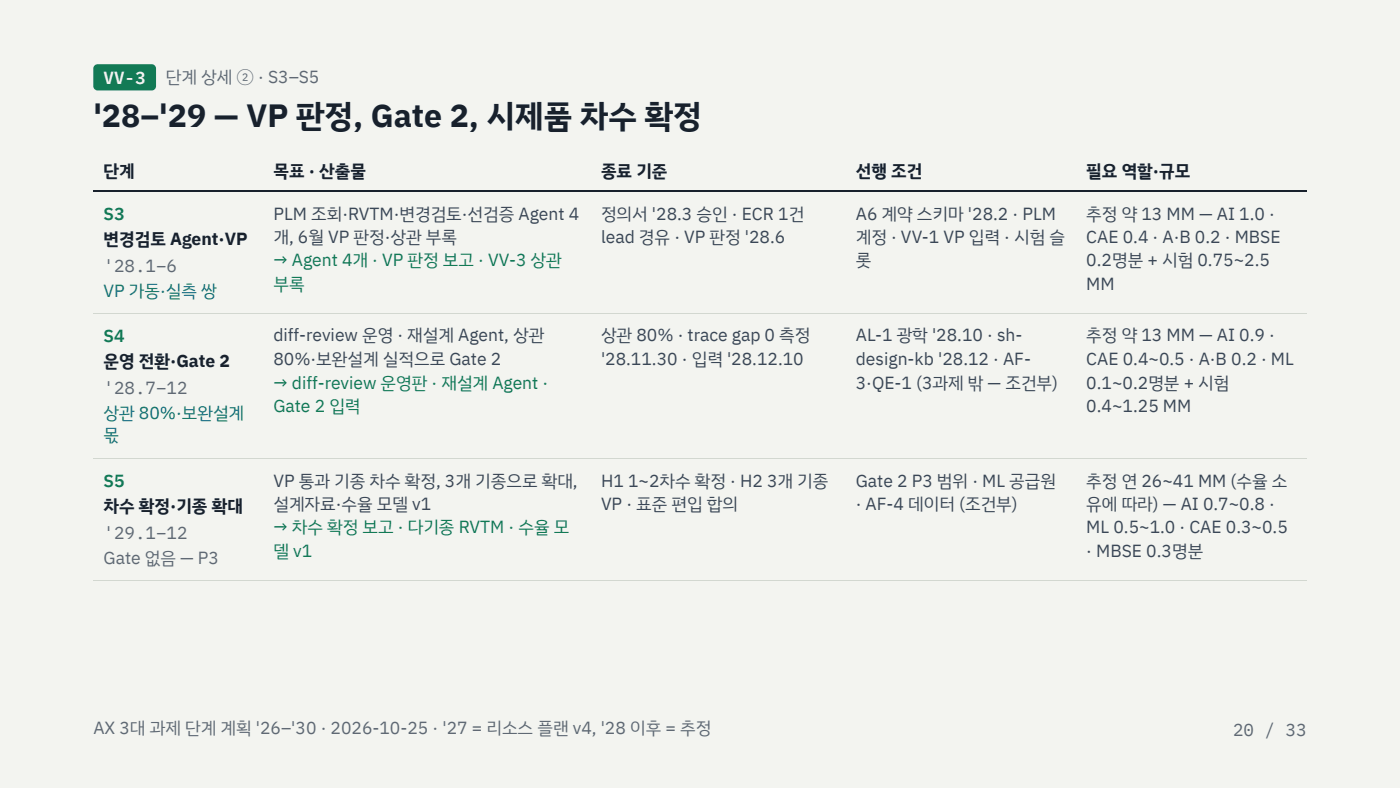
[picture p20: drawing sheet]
<svg xmlns="http://www.w3.org/2000/svg" width="508mm" height="286mm" viewBox="0 0 508 286" stroke-linecap="round" stroke-linejoin="round" font-family="sans-serif">
<defs><g id="words">
<text font-size="11.6" fill="#18212c" x="33.9" y="46">'28–'29 — VP 판정, Gate 2, 시제품 차수 확정</text>
<text font-size="6.3" fill="#f3f4f0" x="37.6" y="30.4">VV-3</text>
<g font-size="6.3" fill="#5d6873">
<text x="60.2" y="30.2">단계 상세 ② · S3–S5</text>
<text x="37.6" y="98.7">'28.1–6</text>
<text x="37.6" y="142.9">'28.7–12</text>
<text x="37.6" y="195.5">'29.1–12</text>
<text x="37.6" y="204.5">Gate 없음 — P3</text>
<text x="33.9" y="266.2">AX 3대 과제 단계 계획 '26–'30 · 2026-10-25 · '27 = 리소스 플랜 v4, '28 이후 = 추정</text>
<text x="447.5" y="267">20 / 33</text>
</g>
<g font-size="6.3" fill="#18212c">
<text x="37.6" y="64.3">단계</text>
<text x="99.2" y="64.3">목표 · 산출물</text>
<text x="218.1" y="64.3">종료 기준</text>
<text x="310.5" y="64.3">선행 조건</text>
<text x="394.2" y="64.3">필요 역할·규모</text>
<text x="37.6" y="88.9">변경검토 Agent·VP</text>
<text x="37.6" y="133.1">운영 전환·Gate 2</text>
<text x="37.6" y="185.7">차수 확정·기종 확대</text>
</g>
<g font-size="6.3" fill="#127a55">
<text x="37.6" y="79.9">S3</text>
<text x="99.2" y="96.6">→ Agent 4개 · VP 판정 보고 · VV-3 상관</text>
<text x="99.2" y="105.3">부록</text>
<text x="37.6" y="124.1">S4</text>
<text x="99.2" y="141">→ dif-review 운영판 · 재설계 Agent ·</text>
<text x="111.2" y="141">f</text>
<text x="99.2" y="149.5">Gate 2 입력</text>
<text x="37.6" y="176.7">S5</text>
<text x="99.2" y="193.4">→ 차수 확정 보고 · 다기종 RVTM · 수율 모</text>
<text x="99.2" y="202.1">델 v1</text>
</g>
<g font-size="6.3" fill="#3a4757">
<text x="99.2" y="79.6">PLM 조회·RVTM·변경검토·선검증 Agent 4</text>
<text x="218.1" y="79.6">정의서 '28.3 승인 · ECR 1건</text>
<text x="310.5" y="79.6">A6 계약 스키마 '28.2 · PLM</text>
<text x="394.2" y="79.6">추정 약 13 MM — AI 1.0 ·</text>
<text x="99.2" y="88.1">개, 6월 VP 판정·상관 부록</text>
<text x="218.1" y="88.1">lead 경유 · VP 판정 '28.6</text>
<text x="310.5" y="88.1">계정 · VV-1 VP 입력 · 시험 슬</text>
<text x="394.2" y="88.1">CAE 0.4 · A·B 0.2 · MBSE</text>
<text x="310.5" y="96.6">롯</text>
<text x="394.2" y="96.6">0.2명분 + 시험 0.75~2.5</text>
<text x="394.2" y="105.3">MM</text>
<text x="99.2" y="123.8">dif-review 운영 · 재설계 Agent, 상관</text>
<text x="104.5" y="123.8">f</text>
<text x="218.1" y="123.8">상관 80% · trace gap 0 측정</text>
<text x="310.5" y="123.8">AL-1 광학 '28.10 · sh-</text>
<text x="394.2" y="123.8">추정 약 13 MM — AI 0.9 ·</text>
<text x="99.2" y="132.3">80%·보완설계 실적으로 Gate 2</text>
<text x="218.1" y="132.3">'28.11.30 · 입력 '28.12.10</text>
<text x="310.5" y="132.3">design-kb '28.12 · AF-</text>
<text x="394.2" y="132.3">CAE 0.4~0.5 · A·B 0.2 · ML</text>
<text x="310.5" y="141">3·QE-1 (3과제 밖 — 조건부)</text>
<text x="394.2" y="141">0.1~0.2명분 + 시험</text>
<text x="394.2" y="149.5">0.4~1.25 MM</text>
<text x="99.2" y="176.5">VP 통과 기종 차수 확정, 3개 기종으로 확대,</text>
<text x="218.1" y="176.5">H1</text>
<text x="227.9" y="176.5">1~2차수 확정 · H2</text>
<text x="278.3" y="176.5">3개 기종</text>
<text x="310.5" y="176.5">Gate 2 P3 범위 · ML 공급원</text>
<text x="394.2" y="176.5">추정 연 26~41 MM (수율 소</text>
<text x="99.2" y="184.9">설계자료·수율 모델 v1</text>
<text x="218.1" y="184.9">VP · 표준 편입 합의</text>
<text x="310.5" y="184.9">· AF-4 데이터 (조건부)</text>
<text x="394.2" y="184.9">유에 따라) — AI 0.7~0.8 ·</text>
<text x="394.2" y="193.4">ML 0.5~1.0 · CAE 0.3~0.5</text>
<text x="394.2" y="202.1">· MBSE 0.3명분</text>
</g>
<g font-size="6.3" fill="#0d6680">
<text x="37.6" y="107.7">VP 가동·실측 쌍</text>
<text x="37.6" y="151.9">상관 80%·보완설계</text>
<text x="37.6" y="160.1">몫</text>
</g>
</g></defs>
<path d="M0 0h508v285.8h-508z" fill="#f3f4f0"/>
<path d="M34.3 23.7l1.2-.4h19.5a1.59 1.59 0 0 1 1.6 1.6v6.3a1.59 1.59 0 0 1-1.6 1.6h-19.5a1.59 1.59 0 0 1-1.6-1.6v-6.5z" fill="#127a55"/>
<g fill="#18212c">
<path d="M33.9 69.1h61.6v.5h-61.6z"/>
<path d="M95.5 69.1h118.8v.5h-118.8z"/>
<path d="M214.3 69.1h92.6v.5h-92.6z"/>
<path d="M306.9 69.1h83.6v.5h-83.6z"/>
<path d="M390.5 69.1h83.6v.5h-83.6z"/>
</g>
<path d="M33.9 113.6h440.2M33.9 166.3h440.2M33.9 210.5h440.2" fill="none" stroke="#d2d7d0" stroke-width=".36"/>
<use href="#words"/>
</svg>
